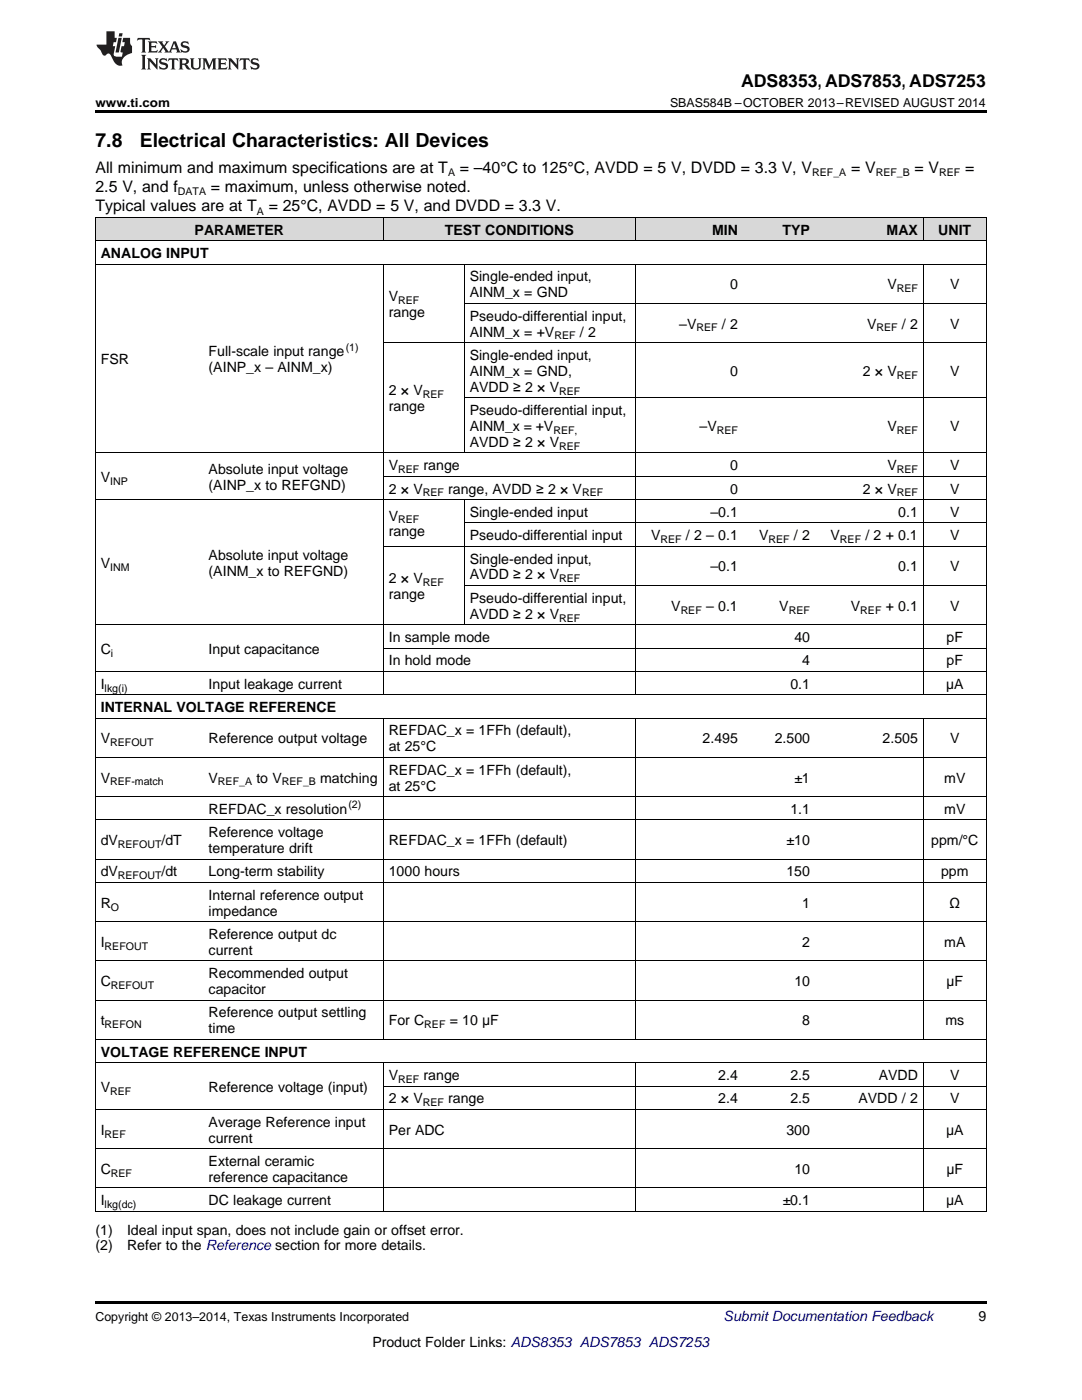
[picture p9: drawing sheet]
<svg xmlns="http://www.w3.org/2000/svg" width="216mm" height="279mm" viewBox="0 0 216 279" stroke-linecap="round" stroke-linejoin="round" font-family="sans-serif">
<defs><g id="words">
<g font-size="3.9">
<text x="19" y="29.3">7.8</text>
<text x="27.9" y="29.3">Electrical Characteristics: All Devices</text>
</g>
<text font-size="3.5" x="147.9" y="17.3">ADS8353, ADS7853, ADS7253</text>
<g font-size="3.2">
<text x="19" y="34.4">All minimum and maximum specifications are at T</text>
<text x="91.8" y="34.4">= –40°C to 125°C, AVDD = 5 V, DVDD = 3.3 V, V</text>
<text x="169.8" y="34.4">= V</text>
<text x="182.5" y="34.4">= V</text>
<text x="192.6" y="34.4">=</text>
<text x="19" y="38.3">2.5 V, and f</text>
<text x="42.1" y="38.3">= maximum, unless otherwise noted.</text>
<text x="19" y="42.2">Typical values are at T</text>
<text x="53.6" y="42.2">= 25°C, AVDD = 5 V, and DVDD = 3.3 V.</text>
</g>
<g font-size="2.8">
<text x="38.8" y="46.8">PARAMETER</text>
<text x="88.8" y="46.8">TEST CONDITIONS</text>
<text x="142.1" y="46.8">MIN</text>
<text x="156.1" y="46.8">TYP</text>
<text x="176.9" y="46.8">MAX</text>
<text x="187.2" y="46.8">UNIT</text>
<text x="20.1" y="51.5">ANALOG INPUT</text>
<text x="93.7" y="56.2">Single-ended input,</text>
<text x="93.7" y="59.3">AINM_x = GND</text>
<text x="145.7" y="57.7">0</text>
<text x="177.1" y="57.7">V</text>
<text x="189.6" y="57.7">V</text>
<text x="77.6" y="60.1">V</text>
<text x="77.6" y="63.3">range</text>
<text x="93.7" y="64">Pseudo-differential input,</text>
<text x="135.5" y="65.6">–V</text>
<text x="144" y="65.6">/ 2</text>
<text x="173" y="65.6">V</text>
<text x="180" y="65.6">/ 2</text>
<text x="189.6" y="65.6">V</text>
<text x="41.6" y="71.1">Full-scale input range</text>
<text x="93.7" y="67.2">AINM_x = +V</text>
<text x="93.7" y="71.8">Single-ended input,</text>
<text x="115.7" y="67.2">/ 2</text>
<text x="20.1" y="72.7">FSR</text>
<text x="41.6" y="74.3">(AINP_x – AINM_x)</text>
<text x="93.7" y="75">AINM_x = GND,</text>
<text x="145.7" y="75">0</text>
<text x="172.2" y="75">2 × V</text>
<text x="189.6" y="75">V</text>
<text x="77.6" y="78.9">2 × V</text>
<text x="77.6" y="82.1">range</text>
<text x="93.7" y="78.2">AVDD ≥ 2 × V</text>
<text x="93.7" y="82.8">Pseudo-differential input,</text>
<text x="93.7" y="86">AINM_x = +V</text>
<text x="93.7" y="89.2">AVDD ≥ 2 × V</text>
<text x="139.6" y="86">–V</text>
<text x="177.1" y="86">V</text>
<text x="189.6" y="86">V</text>
<text x="41.6" y="94.6">Absolute input voltage</text>
<text x="77.6" y="93.8">V</text>
<text x="84.5" y="93.8">range</text>
<text x="145.7" y="93.8">0</text>
<text x="177.1" y="93.8">V</text>
<text x="189.6" y="93.8">V</text>
<text x="20.1" y="96.2">V</text>
<text x="41.6" y="97.8">(AINP_x to REFGND)</text>
<text x="77.6" y="98.5">2 × V</text>
<text x="89.4" y="98.5">range, AVDD ≥ 2 × V</text>
<text x="145.7" y="98.5">0</text>
<text x="172.2" y="98.5">2 × V</text>
<text x="189.6" y="98.5">V</text>
<text x="77.6" y="103.9">V</text>
<text x="77.6" y="107.1">range</text>
<text x="93.7" y="103.2">Single-ended input</text>
<text x="93.7" y="107.8">Pseudo-differential input</text>
<text x="129.9" y="107.8">V</text>
<text x="136.9" y="107.8">/ 2 – 0.1</text>
<text x="141.8" y="103.2">–0.1</text>
<text x="151.5" y="107.8">V</text>
<text x="158.4" y="107.8">/ 2</text>
<text x="165.7" y="107.8">V</text>
<text x="172.7" y="107.8">/ 2 + 0.1</text>
<text x="179.2" y="103.2">0.1</text>
<text x="189.6" y="103.2">V</text>
<text x="189.6" y="107.8">V</text>
<text x="20.1" y="113.3">V</text>
<text x="41.6" y="111.7">Absolute input voltage</text>
<text x="93.7" y="112.5">Single-ended input,</text>
<text x="41.6" y="114.9">(AINM_x to REFGND)</text>
<text x="77.6" y="116.4">2 × V</text>
<text x="77.6" y="119.6">range</text>
<text x="93.7" y="115.6">AVDD ≥ 2 × V</text>
<text x="141.8" y="114.1">–0.1</text>
<text x="179.2" y="114.1">0.1</text>
<text x="189.6" y="114.1">V</text>
<text x="93.7" y="120.3">Pseudo-differential input,</text>
<text x="93.7" y="123.5">AVDD ≥ 2 × V</text>
<text x="133.9" y="121.9">V</text>
<text x="140.9" y="121.9">– 0.1</text>
<text x="155.5" y="121.9">V</text>
<text x="169.8" y="121.9">V</text>
<text x="176.7" y="121.9">+ 0.1</text>
<text x="189.6" y="121.9">V</text>
<text x="20.1" y="130.5">C</text>
<text x="41.6" y="130.5">Input capacitance</text>
<text x="77.6" y="128.1">In sample mode</text>
<text x="158.5" y="128.1">40</text>
<text x="188.9" y="128.1">pF</text>
<text x="20.1" y="137.4">I</text>
<text x="41.6" y="137.4">Input leakage current</text>
<text x="77.6" y="132.8">In hold mode</text>
<text x="157.7" y="137.4">0.1</text>
<text x="160.1" y="132.8">4</text>
<text x="188.8" y="137.4">µA</text>
<text x="188.9" y="132.8">pF</text>
<text x="20.1" y="142.1">INTERNAL VOLTAGE REFERENCE</text>
<text x="20.1" y="148.3">V</text>
<text x="41.6" y="148.3">Reference output voltage</text>
<text x="77.6" y="146.8">REFDAC_x = 1FFh (default),</text>
<text x="77.6" y="149.9">at 25°C</text>
<text x="140.2" y="148.3">2.495</text>
<text x="154.6" y="148.3">2.500</text>
<text x="176.1" y="148.3">2.505</text>
<text x="189.6" y="148.3">V</text>
<text x="77.6" y="154.6">REFDAC_x = 1FFh (default),</text>
<text x="20.1" y="156.2">V</text>
<text x="41.6" y="156.2">V</text>
<text x="51.2" y="156.2">to V</text>
<text x="63.9" y="156.2">matching</text>
<text x="77.6" y="157.8">at 25°C</text>
<text x="158.5" y="156.2">±1</text>
<text x="188.4" y="156.2">mV</text>
<text x="41.6" y="162.4">REFDAC_x resolution</text>
<text x="41.6" y="167.1">Reference voltage</text>
<text x="157.7" y="162.4">1.1</text>
<text x="188.4" y="162.4">mV</text>
<text x="20.1" y="168.7">dV</text>
<text x="32.2" y="168.7">/dT</text>
<text x="41.6" y="170.3">temperature drift</text>
<text x="77.6" y="168.7">REFDAC_x = 1FFh (default)</text>
<text x="157" y="168.7">±10</text>
<text x="185.8" y="168.7">ppm/°C</text>
<text x="20.1" y="174.9">dV</text>
<text x="32.2" y="174.9">/dt</text>
<text x="41.6" y="174.9">Long-term stability</text>
<text x="41.6" y="179.6">Internal reference output</text>
<text x="77.6" y="174.9">1000 hours</text>
<text x="156.9" y="174.9">150</text>
<text x="187.8" y="174.9">ppm</text>
<text x="20.1" y="181.2">R</text>
<text x="41.6" y="182.7">impedance</text>
<text x="160.1" y="181.2">1</text>
<text x="189.5" y="181.2">Ω</text>
<text x="20.1" y="189">I</text>
<text x="41.6" y="187.4">Reference output dc</text>
<text x="41.6" y="190.6">current</text>
<text x="160.1" y="189">2</text>
<text x="188.4" y="189">mA</text>
<text x="20.1" y="196.8">C</text>
<text x="41.6" y="195.2">Recommended output</text>
<text x="158.5" y="196.8">10</text>
<text x="188.8" y="196.8">µF</text>
<text x="41.6" y="198.4">capacitor</text>
<text x="41.6" y="203.1">Reference output settling</text>
<text x="20.1" y="204.6">t</text>
<text x="41.6" y="206.2">time</text>
<text x="77.6" y="204.6">For C</text>
<text x="89.7" y="204.6">= 10 μF</text>
<text x="160.1" y="204.6">8</text>
<text x="188.6" y="204.6">ms</text>
<text x="20.1" y="210.9">VOLTAGE REFERENCE INPUT</text>
<text x="77.6" y="215.5">V</text>
<text x="84.5" y="215.5">range</text>
<text x="143.3" y="215.5">2.4</text>
<text x="157.7" y="215.5">2.5</text>
<text x="175.3" y="215.5">AVDD</text>
<text x="189.6" y="215.5">V</text>
<text x="20.1" y="217.9">V</text>
<text x="41.6" y="217.9">Reference voltage (input)</text>
<text x="77.6" y="220.2">2 × V</text>
<text x="89.4" y="220.2">range</text>
<text x="143.3" y="220.2">2.4</text>
<text x="157.7" y="220.2">2.5</text>
<text x="171.3" y="220.2">AVDD / 2</text>
<text x="189.6" y="220.2">V</text>
<text x="20.1" y="226.4">I</text>
<text x="41.6" y="224.9">Average Reference input</text>
<text x="77.6" y="226.4">Per ADC</text>
<text x="156.9" y="226.4">300</text>
<text x="188.8" y="226.4">μA</text>
<text x="41.6" y="228">current</text>
<text x="41.6" y="232.7">External ceramic</text>
<text x="20.1" y="234.3">C</text>
<text x="41.6" y="235.9">reference capacitance</text>
<text x="158.5" y="234.3">10</text>
<text x="188.8" y="234.3">μF</text>
<text x="20.1" y="240.5">I</text>
<text x="41.6" y="240.5">DC leakage current</text>
<text x="156.2" y="240.5">±0.1</text>
<text x="188.8" y="240.5">μA</text>
<text x="19" y="246.4">(1)</text>
<text x="19" y="249.6">(2)</text>
<text x="25.4" y="246.4">Ideal input span, does not include gain or offset error.</text>
<text x="25.4" y="249.6">Refer to the Reference section for more details.</text>
<text x="195.3" y="263.6">9</text>
<text x="74.3" y="268.9">Product Folder Links: ADS8353 ADS7853 ADS7253</text>
</g>
<text font-size="2.8" fill="#0000c8" x="144.4" y="263.6">Submit Documentation Feedback</text>
<g font-size="2.5">
<text x="19" y="21.4">www.ti.com</text>
<text x="133.7" y="21.4">SBAS584B –OCTOBER 2013–REVISED AUGUST 2014</text>
<text x="19" y="263.6">Copyright © 2013–2014, Texas Instruments Incorporated</text>
</g>
<g font-size="2.1">
<text x="89.4" y="35.1">A</text>
<text x="162.1" y="35.1">REF_A</text>
<text x="174.7" y="35.1">REF_B</text>
<text x="187.4" y="35.1">REF</text>
<text x="35.5" y="38.9">DATA</text>
<text x="51.3" y="42.8">A</text>
<text x="178.9" y="58.3">REF</text>
<text x="79.4" y="60.6">REF</text>
<text x="69" y="70">(1)</text>
<text x="110.6" y="67.7">REF</text>
<text x="139" y="66.1">REF</text>
<text x="174.9" y="66.1">REF</text>
<text x="178.9" y="75.6">REF</text>
<text x="84.3" y="79.5">REF</text>
<text x="111.6" y="78.7">REF</text>
<text x="110.4" y="86.6">REF,</text>
<text x="111.6" y="89.7">REF</text>
<text x="143" y="86.6">REF</text>
<text x="178.9" y="86.6">REF</text>
<text x="79.4" y="94.4">REF</text>
<text x="178.9" y="94.4">REF</text>
<text x="22" y="96.7">INP</text>
<text x="84.3" y="99.1">REF</text>
<text x="116.1" y="99.1">REF</text>
<text x="178.9" y="99.1">REF</text>
<text x="79.4" y="104.5">REF</text>
<text x="22" y="113.9">INM</text>
<text x="131.8" y="108.4">REF</text>
<text x="153.4" y="108.4">REF</text>
<text x="167.6" y="108.4">REF</text>
<text x="84.3" y="116.9">REF</text>
<text x="111.6" y="116.2">REF</text>
<text x="111.6" y="124">REF</text>
<text x="135.8" y="122.4">REF</text>
<text x="157.4" y="122.4">REF</text>
<text x="171.7" y="122.4">REF</text>
<text x="22.1" y="131">i</text>
<text x="20.9" y="138">lkg(i)</text>
<text x="22" y="148.9">REFOUT</text>
<text x="22" y="156.7">REF-match</text>
<text x="43.5" y="156.7">REF_A</text>
<text x="56.2" y="156.7">REF_B</text>
<text x="69.5" y="161.3">(2)</text>
<text x="23.5" y="169.2">REFOUT</text>
<text x="23.5" y="175.5">REFOUT</text>
<text x="22.1" y="181.7">O</text>
<text x="20.9" y="189.5">REFOUT</text>
<text x="22.1" y="197.4">REFOUT</text>
<text x="20.9" y="205.2">REFON</text>
<text x="84.7" y="205.2">REF</text>
<text x="22" y="218.4">REF</text>
<text x="79.4" y="216.1">REF</text>
<text x="84.3" y="220.8">REF</text>
<text x="20.9" y="227">REF</text>
<text x="22.1" y="234.8">REF</text>
<text x="20.9" y="241.1">lkg(dc)</text>
</g>
</g></defs>
<g fill="#d8d8d8">
<path d="M19 43.5h21.6v4.6h-21.6z"/>
<path d="M40.6 43.5h35.9v4.6h-35.9z"/>
<path d="M76.5 43.5h16.2v4.6h-16.2z"/>
<path d="M92.7 43.5h34.1v4.6h-34.1z"/>
<path d="M126.8 43.5h21.5v4.6h-21.5z"/>
<path d="M148.3 43.5h14.4v4.6h-14.4z"/>
<path d="M162.7 43.5h21.6v4.6h-21.6z"/>
<path d="M184.3 43.5h12.5v4.6h-12.5z"/>
</g>
<path d="M19 22h177.8v.5h-177.8zM19 259.7h177.8v.5h-177.8z" fill="#000"/>
<g fill="none" stroke="#000" stroke-width=".2">
<path d="M19 52.7h177.8M19 48.1h177.8M19 43.4h177.8M19.1 43.4v198.4M76.5 43.4v4.7M76.5 52.7v86M92.6 52.7v37.8M126.7 43.4v4.7M126.7 52.7v86M184.2 43.4v4.7M184.2 52.7v86M196.8 43.4v198.4"/>
<path d="M76.5 68.4h120.3M92.7 79.4h104.1M92.7 60.6h104.1M19 99.7h177.8M19 90.4h177.8M76.5 95.1h120.3M92.6 99.7v25M76.5 109h120.3M92.7 116.9h104.1M92.7 104.4h104.1M19 138.7h177.8M19 134h177.8"/>
<path d="M19 124.7h177.8M76.5 129.3h120.3M19 159h177.8M19 151.1h177.8M19 143.3h177.8M76.5 143.3v64.2M126.7 143.3v64.2M184.2 143.3v64.2M19 176.1h177.8M19 171.5h177.8M19 163.6h177.8M19 199.6h177.8"/>
<path d="M19 191.8h177.8M19 184h177.8M19 212.1h177.8M19 207.5h177.8M76.5 212.1v29.7M76.5 216.8h120.3M126.7 212.1v29.7M184.2 212.1v29.7M19 237.1h177.8M19 229.3h177.8M19 221.4h177.8M19 241.7h177.8"/>
</g>
<g fill="#231f20">
<path d="M27.5 7.6l-.1 .5 .4-.2h.6v.1v2.1l-.2 .4h1l-.3-.4v-2.1l.1-.1h.5l.5 .2-.2-.5zM29.5 8.3l.2 .3v1.5l-.2 .4h1.8l.2-.6a1.04 1.04 0 0 1-1.3 .2v-.7h.6l.3 .2v-.6l-.3 .2h-.6v-.6l.8-.1 .4 .3-.2-.5zM31.5 8.3l.9 1.1-.9 1.1h.8l-.2-.2 .5-.7 .4 .7-.2 .2h1.5l-.1-.2 .1-.4h.9l.1 .4-.2 .2h1l-.3-.3-.7-1.9h-.5l-.9 2-.8-1 .9-1h-.8l.1 .3-.3 .5-.4-.6 .2-.2zM34.7 8.6l.4 1h-.7zM36.3 8.4a.63 .63 0 0 0-.2 .7 .63 .63 0 0 0 .6 .4l.6 .2 .1 .2a.75 .75 0 0 1-.7 .4 .75 .75 0 0 1-.6-.5l.1 .7 .1-.1a1.11 1.11 0 0 0 1.5-.6 1.13 1.13 0 0 0-1.2-.8l-.1-.4a1.04 1.04 0 0 1 1.2 .2l-.2-.5-.1 .1-.5-.2zM28.2 10.9l.2 .4v2.2l-.2 .4h1l-.3-.4v-2.2l.3-.4zM29.3 11.6l.3 .4v1.5l-.3 .4h.8l-.2-.4v-1.3l1.5 1.7v-1.9l.2-.4h-.7l.2 .4v.9l-1.1-1.3zM32 11.8a.62 .62 0 0 0-.2 .7 .62 .62 0 0 0 .6 .4l.6 .1 .1 .3a.76 .76 0 0 1-.7 .3 .76 .76 0 0 1-.6-.4l.1 .7 .1-.1a1.11 1.11 0 0 0 1.5-.6 1.13 1.13 0 0 0-1.2-.8l-.1-.4a1.04 1.04 0 0 1 1.2 .2l-.2-.6-.1 .1-.5-.1zM33.7 11.6l-.2 .6a.61 .61 0 0 1 .8-.3v1.6l-.2 .4h.9l-.2-.4v-1.6a.63 .63 0 0 1 .8 .3l-.2-.6zM35.6 11.6l.3 .4v1.5l-.3 .4h1l-.2-.2v-.8l.5 .2a.76 .76 0 0 0 1.2 .7l-1-1a.58 .58 0 0 0 .6-.5 .58 .58 0 0 0-.5-.6zM36.4 11.9h.1a.45 .45 0 0 1 .5 .1 .45 .45 0 0 1 .1 .5l-.7 .2zM37.9 11.6l.2 .2a2.17 2.17 0 0 0 .3 1.9 .99 .99 0 0 0 1.6-.6v-1.1l.2-.4h-.7l.2 .2a1.92 1.92 0 0 1-.2 1.8 .6 .6 0 0 1-.9-.5v-1.1l.2-.4zM40.4 11.6l.2 .4v1.5l-.2 .4h.7l-.2-.4v-1.4l.8 1.8 .8-1.8v1.4l-.2 .4h.9l-.2-.4v-1.5l.2-.4h-.8l-.6 1.5-.6-1.5zM43.4 11.6l.2 .4v1.5l-.2 .4h1.8l.2-.6a1.04 1.04 0 0 1-1.3 .1v-.6h.5l.4 .2v-.6l-.4 .2h-.5v-.7h.8l.3 .3-.1-.6zM45.5 11.6l.2 .4v1.5l-.2 .4h.7l-.2-.4v-1.3l1.5 1.7v-1.9l.2-.4h-.7l.2 .4v.9l-1.1-1.3zM47.9 11.6l-.1 .6a.61 .61 0 0 1 .8-.3v1.6l-.3 .4h1l-.3-.4 .1-1.6a.63 .63 0 0 1 .7 .3l-.1-.6zM50.2 11.8a.62 .62 0 0 0-.2 .7 .62 .62 0 0 0 .6 .4l.6 .1 .2 .3a.76 .76 0 0 1-.8 .3 .76 .76 0 0 1-.6-.4l.1 .7 .2-.1a1.11 1.11 0 0 0 1.5-.6 1.13 1.13 0 0 0-1.3-.8l-.1-.4a1.04 1.04 0 0 1 1.2 .2l-.1-.6-.2 .1-.5-.1z"/>
<path d="M21.2 6.3v2.6h-1.9l.1 .4 .7 .9a.91 .91 0 0 0 1 .8 .56 .56 0 0 1 .5-.3 .56 .56 0 0 1 .5 .3l.4 .8a1.53 1.53 0 0 0 1.9 1.2 1.54 1.54 0 0 1 1-2.1l.9-.3v-1.4a1.52 1.52 0 0 1-.3-1.6h-1.4l-.2 .8h.5l-.2 .8h-.4l-.2 1v.2l.4 .1-.2 .8a1.93 1.93 0 0 1-1.6-.3l.3-1.8h-.5l.2-.8h.4l.2-.8h-.4v-1.3zM23.6 7.6l-.6 2.9h.7l.6-2.9zM23.8 6.6l-.1 .7h.6l.2-.7z"/>
</g>
<use href="#words"/>
</svg>
